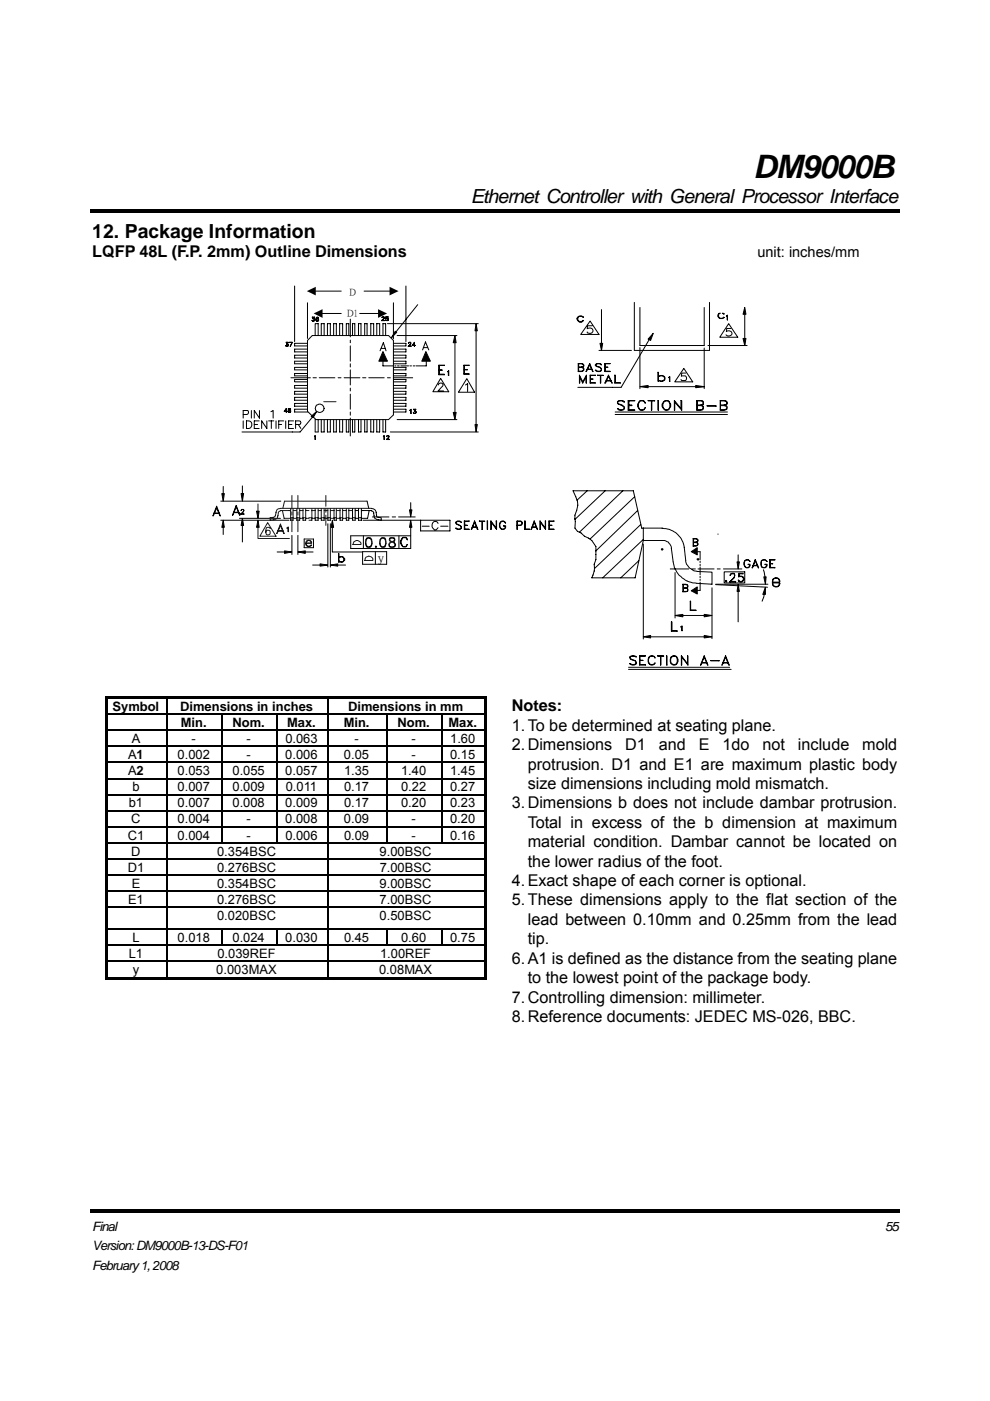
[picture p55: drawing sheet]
<svg xmlns="http://www.w3.org/2000/svg" width="210mm" height="297mm" viewBox="0 0 210 297" stroke-linecap="round" stroke-linejoin="round" font-family="sans-serif">
<defs><g id="words">
<text font-size="6.9" x="159.7" y="37.7">DM9000B</text>
<g font-size="4.1">
<text x="99.8" y="43.1">Ethernet Controller with General Processor Interface</text>
<text x="19.6" y="50.4">12. Package Information</text>
</g>
<g font-size="3.4">
<text x="19.6" y="54.5">LQFP 48L (F.P. 2mm) Outline Dimensions</text>
<text x="108.5" y="150.8">Notes:</text>
<text x="108.5" y="154.9">1. To be determined at seating plane.</text>
<text x="108.5" y="159">2. Dimensions</text>
<text x="132.6" y="159">D1</text>
<text x="139.7" y="159">and</text>
<text x="148.2" y="159">E</text>
<text x="153.2" y="159">1do</text>
<text x="161.7" y="159">not</text>
<text x="169.2" y="159">include</text>
<text x="182.8" y="159">mold</text>
<text x="111.9" y="163.2">protrusion. D1 and E1 are maximum plastic body</text>
<text x="111.9" y="167.3">size dimensions including mold mismatch.</text>
<text x="108.5" y="171.4">3. Dimensions b does not include dambar protrusion.</text>
<text x="111.9" y="175.5">Total in excess of the b dimension at maximum</text>
<text x="111.9" y="179.6">material condition. Dambar cannot be located on</text>
<text x="111.9" y="183.7">the lower radius of the foot.</text>
<text x="108.5" y="187.9">4. Exact shape of each corner is optional.</text>
<text x="108.5" y="192">5. These dimensions apply to the flat section of the</text>
<text x="111.9" y="196.1">lead between 0.10mm and 0.25mm from the lead</text>
<text x="111.9" y="200.2">tip.</text>
<text x="108.5" y="204.3">6. A1 is defined as the distance from the seating plane</text>
<text x="111.9" y="208.4">to the lowest point of the package body.</text>
<text x="108.5" y="212.6">7. Controlling dimension: millimeter.</text>
<text x="108.5" y="216.7">8. Reference documents: JEDEC MS-026, BBC.</text>
</g>
<text font-size="3.1" x="160.6" y="54.5">unit: inches/mm</text>
<text font-size="2.8" x="80.1" y="119.1">y</text>
<g font-size="2.7">
<text x="23.9" y="150.7">Symbol</text>
<text x="38.2" y="150.7">Dimensions in inches</text>
<text x="38.3" y="154.1">Min.</text>
<text x="49.3" y="154.1">Nom.</text>
<text x="60.9" y="154.1">Max.</text>
<text x="72.9" y="154.1">Min.</text>
<text x="73.8" y="150.7">Dimensions in mm</text>
<text x="84.3" y="154.1">Nom.</text>
<text x="95.1" y="154.1">Max.</text>
<text x="27.2" y="160.9">A1</text>
<text x="27.9" y="157.5">A</text>
<text x="37.7" y="160.9">0.002</text>
<text x="40.6" y="157.5">-</text>
<text x="52.3" y="160.9">-</text>
<text x="52.3" y="157.5">-</text>
<text x="60.5" y="160.9">0.006</text>
<text x="60.5" y="157.5">0.063</text>
<text x="72.9" y="160.9">0.05</text>
<text x="75.2" y="157.5">-</text>
<text x="87.2" y="160.9">-</text>
<text x="87.2" y="157.5">-</text>
<text x="95.5" y="160.9">0.15</text>
<text x="95.5" y="157.5">1.60</text>
<text x="27.2" y="164.3">A2</text>
<text x="28.1" y="167.8">b</text>
<text x="37.7" y="167.8">0.007</text>
<text x="37.7" y="164.3">0.053</text>
<text x="49.3" y="167.8">0.009</text>
<text x="49.3" y="164.3">0.055</text>
<text x="60.5" y="164.3">0.057</text>
<text x="60.6" y="167.8">0.011</text>
<text x="72.9" y="164.3">1.35</text>
<text x="72.9" y="167.8">0.17</text>
<text x="85" y="164.3">1.40</text>
<text x="85" y="167.8">0.22</text>
<text x="95.5" y="164.3">1.45</text>
<text x="95.5" y="167.8">0.27</text>
<text x="27.3" y="171.2">b1</text>
<text x="37.7" y="171.2">0.007</text>
<text x="49.3" y="171.2">0.008</text>
<text x="60.5" y="171.2">0.009</text>
<text x="72.9" y="171.2">0.17</text>
<text x="85" y="171.2">0.20</text>
<text x="95.5" y="171.2">0.23</text>
<text x="27.1" y="178">C1</text>
<text x="27.8" y="174.6">C</text>
<text x="37.7" y="178">0.004</text>
<text x="37.7" y="174.6">0.004</text>
<text x="52.3" y="174.6">-</text>
<text x="52.3" y="178">-</text>
<text x="60.5" y="174.6">0.008</text>
<text x="60.5" y="178">0.006</text>
<text x="72.9" y="174.6">0.09</text>
<text x="72.9" y="178">0.09</text>
<text x="87.2" y="174.6">-</text>
<text x="87.2" y="178">-</text>
<text x="95.5" y="174.6">0.20</text>
<text x="95.5" y="178">0.16</text>
<text x="27.1" y="184.8">D1</text>
<text x="27.8" y="181.4">D</text>
<text x="46" y="181.4">0.354BSC</text>
<text x="46" y="184.8">0.276BSC</text>
<text x="80.5" y="181.4">9.00BSC</text>
<text x="80.5" y="184.8">7.00BSC</text>
<text x="27.2" y="191.7">E1</text>
<text x="27.9" y="188.2">E</text>
<text x="46" y="191.7">0.276BSC</text>
<text x="46" y="188.2">0.354BSC</text>
<text x="80.5" y="191.7">7.00BSC</text>
<text x="80.5" y="188.2">9.00BSC</text>
<text x="46" y="195.1">0.020BSC</text>
<text x="80.5" y="195.1">0.50BSC</text>
<text x="27.3" y="203.1">L1</text>
<text x="28.1" y="199.7">L</text>
<text x="37.7" y="199.7">0.018</text>
<text x="46.1" y="203.1">0.039REF</text>
<text x="49.3" y="199.7">0.024</text>
<text x="60.5" y="199.7">0.030</text>
<text x="72.9" y="199.7">0.45</text>
<text x="80.6" y="203.1">1.00REF</text>
<text x="85" y="199.7">0.60</text>
<text x="95.5" y="199.7">0.75</text>
<text x="28.1" y="206.5">y</text>
<text x="45.9" y="206.5">0.003MAX</text>
<text x="80.4" y="206.5">0.08MAX</text>
<text x="19.6" y="260.9">Final</text>
<text x="187.7" y="260.9">55</text>
<text x="19.6" y="265.1">Version: DM9000B-13-DS-F01</text>
<text x="19.6" y="269.2">February 1, 2008</text>
</g>
<g font-size="2">
<text x="74.1" y="62.6">D</text>
<text x="73.6" y="67.1">D1</text>
</g>
</g></defs>
<path d="M19 44.3h171.8v.8h-171.8zM19 256.3h171.8v.7h-171.8z" fill="#000"/>
<g fill="none" stroke="#000" stroke-width=".21">
<path d="M45.3 108.9h1.2M45.4 108.8h1.1M45.9 107.3l.8 2.1-.8-1.7-.8 1.7zM46.8 110.3h14.5M46.8 106.3h12.7M47.3 103.1v1.5M47.3 111.8v1.5M49.6 108.7h1.1M49.7 108.6h.9M50.1 107.2l.8 2-.8-1.8-.8 1.8zM50.8 109.9h8.7M51.1 108.9l.6 .1h-.7l.6-.6v-.4h-.3l-.2 .2 .1-.2h.4l.1 .2-.6 .8"/>
<path d="M51.4 103v1.7M51.4 111.4v3.5M58.8 117h1.5M61.9 113.5v4.1M63.2 113.5v4.1M64.5 114.3v1.8h2v-1.8M64.7 117h1.7M64.8 115.3a.61 .61 0 0 0 .5 .6 .61 .61 0 0 0 .7-.4 .57 .57 0 0 1-1 .1l-.1-.3M66.3 119.8h1.6M69.5 111v9.2M70 111v9.2M71.6 119.8h1.7"/>
<path d="M71.8 117.3l.1 1.9zM72 118.1a.72 .72 0 0 1 1.1 .7l-.2 .2a.62 .62 0 0 1-1 0l.4 .1a.53 .53 0 0 0 .6-.5 .53 .53 0 0 0-.6-.5l-.4 .1zM74.7 107.8v2.5h.6v-2.5M74.7 109.8h.6M75.3 109.9h.7M75.3 108.2h.7M76 107.8v2.5h.6v-2.5M76 109.8h.6M76.9 117h5.1v2.6h-5.1zM77 110.3h18.4v2.3h-6.2v-2.3M77 113.6v2.7M77.5 115.2l.1 .4a.72 .72 0 0 0 1 .4l.3-.8"/>
<path d="M77.6 114.4a.72 .72 0 0 1 1-.3l.2 .3M77.6 115.2l.3 .8M77.7 115.9h.9M77.7 114.2h.9M77.8 106.3l.4 1.5M77.9 114.1l-.2 .3M78.3 108.2l-.4 1.7h-1.3M78.4 114.1l.3 .3M78.7 107.8a1.19 1.19 0 0 1 1.1 1.5l.1 .2 .2 .2 .7 .1v.5l-.7-.1-.6-.3-.3-1.3-.5-.4h-2.1M78.8 115.2l-.4 .8M79 109.6h3.5M79.6 117v2.6"/>
<path d="M79.7 115.8l.1 .1v.1h-.2zM79.7 115.9l.1 .1zM80.5 115.2l.3 .8a.69 .69 0 0 0 .8-.1 .69 .69 0 0 0 .3-.7M80.6 114.4l.2-.3a.62 .62 0 0 1 1 .3M80.6 115.2l.3 .8M80.8 115.9h.8M80.8 114.2h.8M80.9 114.1l-.2 .3M81.4 114.1l.3 .3M81.8 115.2l-.4 .8M82.5 114.4a.72 .72 0 0 1 1.1-.3l.1 .4-.2 .3M82.5 115.8l.3 .2"/>
<path d="M82.6 114.2h1M82.8 114.1l-.2 .3M83.2 109.6h.7M83.5 115.1a.54 .54 0 0 1 .1 .8h-1l-.1-.5M83.5 114.9a.62 .62 0 0 1 .1 1.1h-1l-.1-.6M83.5 114.1v.6M83.7 115.8l-.3 .2M84.5 109.6h3.5M84.6 113.6v2.7M85.3 114l.7-.1 .4 .5-.4-.4-.7 .1a1.23 1.23 0 0 0 .2 1.8h.5l.4-.5-.3 .5-.6 .1a1.13 1.13 0 0 1-.2-2zM87.1 111.8v4.5h-12.7v-2.7h12.7M87.1 106.6v1.5"/>
<path d="M89.5 111.6h1.5M92.9 111a.66 .66 0 0 0-.8-.4 .66 .66 0 0 0-.5 .6 .92 .92 0 0 0 .9 1.1l.4-.4M93.4 111.6h1.6M96.6 110.7a.76 .76 0 0 1 1.2 0l-.4-.1-.7 .1 .1 .3 .8 .4a.45 .45 0 0 1 .1 .8 .81 .81 0 0 1-1.1-.2l.4 .2 .7-.2v-.4l-.9-.5zM98.4 110.4h1.1v.2h-1v1.6h1h-1.1zM98.5 111.3h.6l-.6 .1M100.1 111.8h1M100.2 111.7h.8M100.6 110.4l.7 1.8h-.1l-.6-1.5-.7 1.5zM101.6 110.4h1.2v.2h-1.2zM102.2 110.6v1.6l.1-1.6M103.3 110.4l.1 1.8z"/>
<path d="M104.1 110.4l1.1 1.6 .1-1.6v1.8l-1.1-1.5-.1 1.5zM106.1 110.7a.63 .63 0 0 1 .6-.3 .63 .63 0 0 1 .5 .5 .66 .66 0 0 0-.7-.3 .66 .66 0 0 0-.5 .5v.5a.57 .57 0 0 0 .6 .6 .57 .57 0 0 0 .5-.6l-.3-.1h.4a.66 .66 0 0 1-.6 .8 .66 .66 0 0 1-.7-.7zM109.6 111.4l.9-.1a.49 .49 0 0 0 .3-.4 .49 .49 0 0 0-.4-.5h-.8v1.8M109.6 110.6h.9a.41 .41 0 0 1-.1 .7h-.8M111.3 110.4l.1 1.8h.9h-1zM112.8 111.8h1M112.8 111.7h.9M113.3 110.4l.7 1.8-.7-1.5-.7 1.5zM114.5 110.4l1.1 1.6 .1-1.6v1.8l-1.1-1.5-.1 1.5zM116.4 110.4h1.1v.2h-1v1.6h1h-1.1zM116.5 111.3h.5l-.5 .1"/>
</g>
<g fill="none" stroke="#1a1a1a" stroke-width=".21">
<path d="M54.7 111.8v2.4h6.7M54.7 106.8v1.6M56.7 110.8l1.8 2.9h-3.4zM57.3 112.1a.46 .46 0 0 0-.4-.3 .46 .46 0 0 0-.5 .3l-.1 .8 .2 .4a.58 .58 0 0 0 .8-.1v-.6l-.2-.1h-.6l-.2 .4M58.8 112.6h1.2M58.9 112.5h1.1M59.5 111.1l.7 2-.7-1.7-.8 1.7zM59.9 108.2l.3 1.7h1.4M60.8 112l.3-.3v1v-.8zM61.6 107.8v2.5h.5v-2.5M61.6 109.8h.5M61.9 105.1v2.8"/>
<path d="M61.9 108.5v.7M61.9 109.9v2.8M62.1 108.2h.8M62.1 109.9h.8M62.9 109.8h.6M62.9 107.8v2.5h.6v-2.5M63.2 105.1v2.8M63.2 108.5v.7M63.2 109.9v2.8M63.5 108.2h.7M63.5 109.9h.7M64.2 109.8h.6"/>
<path d="M64.2 107.8v2.5h.6v-2.5M64.5 114.3h2M64.8 108.2h.7M64.8 109.9h.7M64.9 115.2h1.2a.63 .63 0 0 0-.7-.7 .63 .63 0 0 0-.6 .8M64.9 115.1h1.1a.55 .55 0 0 0-.6-.5 .55 .55 0 0 0-.5 .7M65.5 109.8h.6M66.1 108.2h.7M66.1 109.9h.7M66.1 107.8v2.5h-.6M66.8 109.8h.7M66.8 107.8v2.5h.7v-2.5"/>
<path d="M67.5 108.2h.6M67.5 109.9h.6M68.1 109.8h.6M68.1 107.8v2.5h.6v-2.5M68.7 108.2h.8M68.7 109.9h.8M69.1 105.1v2.2M69.1 107.9v.7M69.1 109.2v2.2M69.5 109.8h.5M69.5 107.8v2.5h.5v-2.5M70 108.2h.8"/>
<path d="M70 109.9h.8M70.8 109.8h.5M70.8 107.8v2.5h.5v-2.5M71.3 108.2h.8M71.3 109.9h.8M72.1 109.8h.5M72.1 107.8v2.5h.5v-2.5M72.6 108.2h.8M72.6 109.9h.8M73.4 109.8h.6M73.4 107.8v2.5h.6v-2.5M74 108.2h.7"/>
<path d="M74 109.9h.7M75.1 114.9a.87 .87 0 0 1 .9-.2 .87 .87 0 0 1 .5 .7h-1.7zM77.6 114.4l-.1 .8M77.6 118.2a.91 .91 0 0 1 .9-.2 .91 .91 0 0 1 .6 .8h-1.8zM77.7 114.4l-.1 .8M77.8 106.3h-17.5l-.3 1.5M78.7 107.8h-19.2l-.7 .2-.5 1.5-1 .3v.5l.7-.1a.99 .99 0 0 0 .9-.8l.1-.8 .5-.4h2.1M78.7 114.4l.1 .8M78.8 114.4l.1 .8M80.6 114.4l-.1 .8M80.7 114.4l-.1 .8M81.7 114.4l.1 .8"/>
<path d="M81.8 114.4l.1 .8M82.5 114.4l.1 .3 .3 .2h.4l.2 .2M82.6 114.4l.2 .3 .7 .2M83.5 114.8l-.6 .1-.4 .5M83.5 114.7l-.2 .1a.79 .79 0 0 0-.8 .6"/>
</g>
<g fill="#000" stroke="#000" stroke-width=".21">
<path d="M47.3 110.3l.3 1.5h-.6z" fill-rule="evenodd"/>
<path d="M47 104.6h.6l-.3 1.7z" fill-rule="evenodd"/>
<path d="M51.4 109.9l.2 1.5h-.5z" fill-rule="evenodd"/>
<path d="M51.1 104.6h.5l-.2 1.7z" fill-rule="evenodd"/>
<path d="M54.4 108.4h.5l-.2 1.5z" fill-rule="evenodd"/>
<path d="M54.7 110.3l.2 1.5h-.5z" fill-rule="evenodd"/>
<path d="M60.3 116.8l1.6 .2-1.6 .3z" fill-rule="evenodd"/>
<path d="M63.2 117l1.5-.2v.5z" fill-rule="evenodd"/>
<path d="M67.9 119.5l1.6 .3-1.6 .2z" fill-rule="evenodd"/>
<path d="M70 119.8l1.6-.3v.5z" fill-rule="evenodd"/>
<path d="M87.1 110.3l.2 1.5h-.5z" fill-rule="evenodd"/>
<path d="M86.8 108.1h.5l-.2 1.5z" fill-rule="evenodd"/>
</g>
<path d="M79.9 117.3h1.9v1.9h-1.9z" fill="#fff"/>
<g fill="none" stroke="#000" stroke-width=".21">
<path d="M60.6 73.3h.1M60.9 72.9l.2 .1v.3h-.2M61.1 73.1l-.4-.2 .4-.3h-.4h.4l-.3 .3 .3 .1v.3h-.5h.5M61.4 72.6h.6l-.5 .8M62.5 60.6v11.8M65.2 64.2v7.6M65.2 72.8h-2.7v.5h2.7M65.2 74h-2.7v.6h2.7M65.2 75.3h-2.7v.6h2.7M65.2 76.6h-2.7v.5h2.7M65.2 77.9h-2.7v.5h2.7M65.2 79.2h-2.7v.5h2.7"/>
<path d="M66.2 71.1h16.2l1 1.1v15.8l-1 1h-15.4l-1.8-1.8v-15zM66.2 68l.1 .1M66.5 67.5l.2 .2v.3l-.2 .1M66.7 67.3l-.5-.1h.5l-.3 .3 .3 .2v.3l-.5 .1-.1-.2 .2 .2 .4-.2M66.7 67.2l-.4 .3 .4 .3M66.7 61.7h5.6M66.8 71.1v-2.5h.7v2.5M67.1 67.3l.4 .1-.2-.2-.2 .1v.8l.4-.1v-.5h-.4v.2M67.1 67.9l.1 .2 .3-.2M67.1 67.8l.1-.3 .3 .3M67.2 67.3v.8M67.2 67.5l-.1 .3"/>
<path d="M67.3 67.5l.2 .3-.2 .3M68.1 71.1v-2.5h.6v2.5M68.2 66.5h4.1M69.4 71.1v-2.5h.6v2.5M70.7 71.1v-2.5h.6v2.5M72 71.1v-2.5h.6v2.5M73.4 71.1v-2.5h.6v2.5M74.3 67.7v3.7M74.3 72.1v.6M74.3 73.3v3.3M74.3 77.1v.7M74.3 78.4v3.2"/>
<path d="M74.7 71.1v-2.5h.5v2.5M76 71.1v-2.5h.5v2.5M76.3 66.5h4.1M77.2 61.7h5.6M77.3 71.1v-2.5h.5v2.5M78.6 71.1v-2.5h.6v2.5M79.9 71.1v-2.5h.6v2.5M80.6 74.4l.7-1.7 .6 1.7M80.8 73.9h.9M81 67.9l.5 .1h-.6l.5-.5v-.3h-.4h.4l.1 .2-.5 .6M81.2 71.1v-2.5h.6v2.5M81.2 76.6v1h2.1"/>
<path d="M81.8 67.9h.2M82.1 67.5h.2v.4h-.2M82.1 68.6h19.3M82.3 67.7l-.1-.2h-.4l.1-.3h.4h-.4v.3l.2-.1 .2 .1v.4h-.5l.5-.1M83.4 64.2v7.6M83.4 72.8h2.7v.5h-2.7M83.4 74h2.7v.6h-2.7M83.4 75.3h2.7v.6h-2.7M83.4 76.6h2.7v.5h-2.7M83.4 77.9h2.7v.5h-2.7M83.4 79.2h2.7v.5h-2.7M83.7 77.6h.2"/>
<path d="M84.2 71.1h12.7M84.3 77.6h.3M85 77.6h1.6M86.1 60.6v11.8M86.6 73.3l.6 .1h-.6l.5-.5-.1-.3-.4 .2v-.1l.5-.1v.3l-.5 .5M86.9 77.6h.3M87.4 73.2l.6 .1h-.6l.5-.7v.8M87.6 77.6h.3M87.9 72.7l-.5 .6M88.6 64.6l-4.7 5.8M89.6 74.2l.6-1.7 .7 1.7M89.8 73.7h.8"/>
<path d="M90.4 76.6v1h-2.2M93 77.4h1.2l-1.1 .1v1.8h1.1v.2h-1.2zM93.1 78.4h.6l-.6 .1M94.9 78.8l.2-.2v1v-.9zM96.5 72.7v14.7M98.4 77.4h1.1l-1.1 .1v1.7l1.1 .1h-1.1zM98.4 78.3h.7l-.7 .1M100.9 70.1v19.9M122.5 67.2a.85 .85 0 0 1 1.2 0l-.1 .1a.62 .62 0 0 0-.7-.2 .62 .62 0 0 0-.4 .7l.2 .3a.69 .69 0 0 0 .9-.2l.1 .1a.71 .71 0 0 1-1 .2 .71 .71 0 0 1-.2-1zM122.7 77.8h.6a.49 .49 0 0 1 .5 .5 .49 .49 0 0 1-.5 .5h-.7v-1.7h.7a.46 .46 0 0 1 .5 .5l-.5 .3M122.9 79.5l.6 1.5 .8-1.5v1.7l-.1-1.3-.7 1.3-.6-1.3v1.3zM123.3 77.8l.2-.1 .2-.3-.4-.3h-.6v1.6h.6l.4-.3v-.2l-.4-.3h-.6"/>
<path d="M124.4 78.3h1.2M124.5 78.3h1M125 77.1l.7 1.7-.7-1.5-.8 1.5zM125.1 79.5h1.1l-1 .1v1.5l1 .1h-1.1zM125.1 68.1l1.9 2.8h-3.9zM125.6 69.1h-1v.5a.71 .71 0 0 1 .7 0 .71 .71 0 0 1 .4 .6 .69 .69 0 0 1-.5 .5 .69 .69 0 0 1-.7-.3M126.4 77.1a.88 .88 0 0 1 1.1 .2l-.4-.2h-.4l-.4 .2 .1 .3 .9 .3a.48 .48 0 0 1 .2 .5 .48 .48 0 0 1-.4 .4h-.4l-.5-.3 .5 .2h.4l.4-.2-.2-.5-1.1-.5zM126.7 79.5l1.2 .1zM127 74.3h6.9M127.3 79.6v1.6l.1-1.6M127.5 65.6v7.2M128.2 77.1h1.1h-1v1.6l1 .1h-1.1z"/>
<path d="M128.3 77.8h.6l-.6 .1M129 79.5l.8 1.7-.8-1.4-.6 1.4h-.2zM130.3 79.5h.2v1.6l1 .1h-1.2zM134.5 64.1v10.2h15.9v-10.2M135.7 65.2v8.1h13.6v-8.1M135.7 73.7v8.7M137.6 72l-5.9 10.1h-9.2M139.5 78.9l.1 2zM139.6 79.9a.76 .76 0 0 1 1-.2 .76 .76 0 0 1 .3 .9 .95 .95 0 0 1-1.3 0 .88 .88 0 0 0 1.3-.2 .66 .66 0 0 0-.8-.7zM145 78.1l1.9 2.9h-3.8zM145.4 79.1h-.9v.7l.8-.1a.6 .6 0 0 1 0 1h-.8l-.1-.2M149.3 73.8v8.6"/>
<path d="M150.1 73.3h8.3M152.5 66.4a.6 .6 0 0 0-.3 .7 .6 .6 0 0 0 .6 .4h.3l.4-.2-.1-.1-.3 .3h-.3a.56 .56 0 0 1-.5-.6 .56 .56 0 0 1 .5-.5M153.1 66.4l.3 .2 .1-.1-.2-.1M154 67l.2-.2v1v-.9zM154.5 68.6l1.9 2.9h-3.8zM154.9 69.6h-.8l-.1 .7a.66 .66 0 0 1 .8-.1 .66 .66 0 0 1 .3 .8 .82 .82 0 0 1-1.2 0M157.9 66.6v6.7M51.6 87.9l.9-.1 .2-.3-.1-.4-1-.1v1.6M51.6 89.2v1.6M52.3 89.2a.91 .91 0 0 1 1 .4l.1 .6-.2 .4-.5 .2h-.4zM53.3 87v1.6M53.9 90h.7"/>
<path d="M54.9 89.2h-1v1.6h1M55 87v1.6l-1.1-1.6v1.6M56.6 89.2v1.6l-1.1-1.6v1.6M57 89.2h1.1M57.4 87.3l.5-.3v1.6M57.5 89.2v1.6M58.5 89.2v1.6M59.1 90h.6M60.2 89.2h-1.1v1.6M60.6 89.2v1.6M60.7 86.7l-.4 .5h.5h-.6l.5-.6v.8zM61.1 86.7l.2 .3 .3 .1-.1 .3h-.3l-.1-.3 .3-.1 .2-.3z"/>
<path d="M61.1 87.3l.2 .1M61.2 86.6v.3l.4 .1v.4h-.2h-.3v-.4l.4-.1v-.3M61.2 86.7h.3M61.2 90h.7M61.6 87.3l-.1 .1M61.7 80.1h4.1M62.2 89.2h-1v1.6h1M62.7 90l1-.1v-.6l-1-.1v1.6M63.2 90l.6 .8M65.2 80.5h-2.7v.5h2.7M65.2 85.5h-2.7v.6h2.7M65.2 86.8h-2.7v.6h2.8"/>
<path d="M65.2 81.7h-2.7v.6h2.7M65.2 83h-2.7v.6h2.7M65.2 84.2h-2.7v.7h2.7M66.2 88.5l-2.6 3.1h-12.3M66.4 80.1h.7M66.8 92.3v.9v-.8l-.1 .1zM66.8 88.9v2.7h.7v-2.6M67.1 85.9a.92 .92 0 0 1 1.4 .2 .92 .92 0 0 1-.5 1.3 .92 .92 0 0 1-1.2-.8zM67.7 80.1h3.3M68.1 89v2.6h.6v-2.6M69.4 89v2.6h.6v-2.6M70.7 89v2.6h.6v-2.6"/>
<path d="M71.7 80.1h.6M72 89v2.6h.6v-2.6M73 80.1h3.3M73.4 89v2.6h.6v-2.6M74.3 82.3v.6M74.3 83.6v3.2M74.3 87.4v.6M74.3 88.6v3.8M74.7 89v2.6h.5v-2.6M76 89v2.6h.5v-2.6M76.9 80.1h.7M77.3 89v2.6h.5v-2.6"/>
<path d="M78.2 80.1h3.2M78.6 89v2.6h.6v-2.6M79.9 89v2.6h.6v-2.6M81.2 89v2.6h.6v-2.6M81.3 92.5l.1-.2v.9v-.8zM82 93.1h.5l-.5 .1M82.1 92.3h.3l.1 .4-.5 .5 .5-.6-.2-.3-.3 .2zM82.1 80.1h.7M82.8 91.6h18.6M83.4 80.5h2.7v.5h-2.7M83.4 85.5h2.7v.6h-2.7M83.4 86.8h2.7v.6h-2.7"/>
<path d="M83.4 81.7h2.7v.6h-2.7M83.4 83h2.7v.6h-2.7M83.4 84.2h2.7v.7h-2.7M83.4 80.1h4.1M84.2 89h12.7M86.9 87l.3-.2v.9l-.1-.8zM87.7 87.5l.1 .2M87.9 87.1l.3 .2v.2l-.5 .2-.1-.3 .3 .3 .3-.3M87.9 87.2l.3 .2M88 87.2l.2 .2-.2 .3M88.1 86.9h-.4v-.1h.5l-.3 .4M88.1 86.8l-.2 .4"/>
<path d="M93 81.6a.46 .46 0 0 1 .7-.3 .46 .46 0 0 1 0 .7l-.8 .9h1.1M93.4 80.2l1.7 2.9h-3.3zM98.7 81.6l.4-.3v1.7M99 80.3l1.6 2.9h-3.4zM125.2 80.4h.5M128.5 80.8h1.1M128.6 80.7h1M130.4 87.4h23.8M130.4 87.9h23.8M131.1 85a1.1 1.1 0 0 1 1.3 .2h-.2a.83 .83 0 0 0-1.2 0l.1 .4 .8 .3a.65 .65 0 0 1 .3 1 1.03 1.03 0 0 1-1.3-.3h.2a.75 .75 0 0 0 1.2 0 1.42 1.42 0 0 0-1.3-1l-.1-.4zM133.2 84.9h1.4l-1.2 .1v1.9l1.2 .1h-1.4zM133.4 85.9h.6v.1h-.6"/>
<path d="M135.6 85l.7-.1 .5 .5-.3-.3-.7-.1a1.11 1.11 0 0 0 0 1.9h.5l.5-.5-.3 .5a1.02 1.02 0 0 1-1.1-.4 1.02 1.02 0 0 1 0-1.3zM137.4 84.9l1.4 .1zM137.4 82h11.9M138.1 85v2l.1-2M139.5 84.9l.1 2.1zM140.6 85.2a.88 .88 0 0 1 1-.3 .88 .88 0 0 1 .6 .8v.5a.92 .92 0 0 1-.9 .8 .92 .92 0 0 1-.9-.8v-.5zM140.9 85.1a.75 .75 0 0 1 1.1 .6 .92 .92 0 0 1-.8 1.2 1.05 1.05 0 0 1-.3-1.8zM141.8 80l.2-.1v1l-.1-1zM143 84.9l1.4 1.7v-1.7h.1v2.1l-1.4-1.8-.1 1.8zM147.8 85.9l1.2 .1 .1 .5-.1 .4-1.3 .1v-2.1l1.3 .1 .1 .6-.1 .3-.4 .1M148.6 85.9l.4-.1v-.7l-1.2-.1v1.9h.8l.4-.1v-.7l-1.2-.1M149.9 86h1.9v.1h-1.9z"/>
<path d="M152.8 85.9l1.1 .1a.49 .49 0 0 1 .3 .4 .49 .49 0 0 1-.3 .5l-1.2 .1v-2.1l1.2 .1a.47 .47 0 0 1 .3 .4 .47 .47 0 0 1-.3 .5l-.4 .1M153.5 85.9l.6-.3-.2-.5-1.1-.1v1.9h.7l.4-.1 .2-.5-.6-.3h-.7M70.5 111.8v5.2M70.5 117h6.4M121.5 104.1h12.8l1.8 7.9h4.3a4.8 4.8 0 0 1 4.7 4l.3 2.9a2.71 2.71 0 0 0 2.4 2.3l3.2 .1v2.6l-3.3-.2a5.4 5.4 0 0 1-5-4.6l-.4-2.8a1.9 1.9 0 0 0-1.9-1.7h-4l-1.7 7.9h-9.2a4.4 4.4 0 0 0 .5-2.9l.3-1v-2.7l-.8-1.3-1.6-.9-.7-.7-.8-.4-.5-.6v-2.8a3.9 3.9 0 0 0 .2-3.9zM124.5 104.1l-2.2 1.9M128.3 104.1l-6.4 6M132.1 104.1l-9.2 8.7M134.6 105.3l-9.5 9M135.2 108.2l-8.9 8.6M135.4 118.9l-3.8 3.6M135.8 111.2l-9.8 9.3"/>
<path d="M136.4 112v2.6M136.4 115.4v20.1M136.4 114.4l-8.6 8.1M140.2 116.4h.4M140.4 116.3v.4M147 114.9l.8 .1 .2 .4-.4 .4h-.6v-1.6h.6l.4 .2-.1 .5-.3 .1M147.2 117h1.2v1.6M147.6 114.9h.2l.1-.5-.9-.1v1.4l.8-.1v-.5l-.8-.1M147.7 118.6h.6M148 118.4v.4M148.4 119v.3M148.4 119.6v.4"/>
<path d="M152.2 113.2h.1M156.5 117.6v1.5M157.9 118.9l.3-.3h.4l.4 .4a.65 .65 0 0 0-.6-.2 .65 .65 0 0 0-.6 .5l.3 .9h.7l.1-.5-.3-.1h.4v.4a.67 .67 0 0 1-.7 .4 .67 .67 0 0 1-.6-.7zM159.6 120h1.1M159.7 119.9h.9M160.1 118.6l.7 1.8-.7-1.5-.6 1.5zM161.4 118.9a.73 .73 0 0 1 1.2 .1 .79 .79 0 0 0-1.2 0v1l.2 .2 .6 .1 .3-.3v-.3l-.3-.1h.4a.66 .66 0 0 1-.6 .8 .66 .66 0 0 1-.7-.7zM163.2 118.6h1.1v.2h-1v1.5l1 .1h-1.1zM163.3 119.5h.5h-.5M133.5 139.3a1.15 1.15 0 0 1 1.4 0l-.5-.2-.7 .1-.1 .3 .4 .3a.85 .85 0 0 1 .9 .9 .95 .95 0 0 1-1.4 0l.5 .2 .8-.2-.1-.6-1-.3zM135.6 139h1.2l-1.1 .1v1.8h1.1v.1h-1.2zM135.7 140h.6h-.6"/>
<path d="M137.6 139.3a.76 .76 0 0 1 1.3 .2 .8 .8 0 0 0-1.1-.3 .8 .8 0 0 0-.3 1.1 .78 .78 0 0 0 .6 .6 .78 .78 0 0 0 .8-.3 .83 .83 0 0 1-1.1 .3 .83 .83 0 0 1-.4-1.1zM137.9 135h12.1M139.4 139l1.3 .1zM140.1 139.1v1.9v-1.9M141.3 139l.1 2zM142.1 120.6h3.9M142.3 139.3a.97 .97 0 0 1 1.4 .2 .97 .97 0 0 1-.4 1.4 .93 .93 0 0 1-1.1-.3 .93 .93 0 0 1 0-1.1zM142.3 139.5a.69 .69 0 0 1 .8-.4 .69 .69 0 0 1 .5 .7 .78 .78 0 0 1-.8 1.1 .87 .87 0 0 1-.5-1.4zM142.3 131.8h.2v1.9l1.1 .1h-1.3zM143.1 121.4v9.6M144.5 139l1.3 1.7 .1-1.7v2l-1.4-1.7v1.7zM144.5 132.8l.1-.1v1l-.1-.9-.1 .2z"/>
<path d="M144.8 130.5h4.5M144.9 124.6l.8 .1 .2 .5-.1 .2-1 .1v-1.6l1 .1 .1 .4-.5 .3M145.4 124.6l.4-.2-.1-.4h-.8v1.4h.8v-.6l-.8-.1M146.3 127.5l.1 1.8 1.2 .1h-1.3zM146.7 120.6h.7M148 120.6h3.4M148.4 120.2v1.6M148.4 122.2v.3M148.4 122.8v.3M148.4 123.4v1.8h-1.3M149.3 139l.8 2-.8-1.7-.8 1.7zM151 124.6v10.8"/>
<path d="M151.7 124l11 .5M151.7 123.9h11.1M152.1 120.6h.6M153.4 120.6h3.9M153.5 121.2h4.4v2.4h-4.4zM153.8 139l.8 2h-.1l-.7-1.7-.7 1.7zM153.9 123.1l.2 .1-.1 .2-.2-.1zM153.9 123.2l.1 .1zM154.8 123.3l1.2 .1h-1.3l1-1.2v-.4l-.5-.1-.4 .3 .1-.2a.63 .63 0 0 1 .8-.1l.1 .4-.1 .4-.9 .9M156.5 125.4v6.4M156.6 123.1l.2 .2M157.3 122.2a.56 .56 0 0 1 .3 .6 .56 .56 0 0 1-.3 .5"/>
<path d="M157.6 122.6a.75 .75 0 0 0-1-.3l.1-.7h.8l-.7 .1-.1 .5a.64 .64 0 0 1 .9 .2 .64 .64 0 0 1-.2 .9 .64 .64 0 0 1-.9-.3h.1a.57 .57 0 0 0 .5 .3 .57 .57 0 0 0 .5-.4M161.9 120.8l.3 1.5M162 126l-.4 1.5M163.8 123.4h1.4M163.8 123.5h1.5M163.8 123.6h1.5M163.9 122.9a.77 .77 0 0 1 1-.2 .77 .77 0 0 1 .3 1 .75 .75 0 0 1-.9 .6 .75 .75 0 0 1-.5-1zM165.4 123.3a.85 .85 0 0 0-1.1-.8 .85 .85 0 0 0-.5 1.2 .82 .82 0 0 0 .8 .8 .82 .82 0 0 0 .8-.8M133.3 141.5h21.4M133.3 141.9h21.7M148.7 140.6h1.2M148.8 140.5h1"/>
<path d="M150.7 140l1.7 .1zM153.2 140.6h1.2M153.3 140.5h1"/>
</g>
<g fill="#000" stroke="#000" stroke-width=".21">
<path d="M81.2 74.5l.9 2.1h-1.8z" fill-rule="evenodd"/>
<path d="M83.8 70.2l.3 .3-1.1 1.1z" fill-rule="evenodd"/>
<path d="M90.3 74.5l.9 2.1h-1.8z" fill-rule="evenodd"/>
<path d="M96.5 71.1l.2 1.6h-.6z" fill-rule="evenodd"/>
<path d="M100.9 68.6l.3 1.5h-.5z" fill-rule="evenodd"/>
<path d="M127.2 72.8h.6l-.3 1.5z" fill-rule="evenodd"/>
<path d="M138.5 70.7l-.6 1.5-.5-.3z" fill-rule="evenodd"/>
<path d="M157.5 71.8h.7l-.3 1.5z" fill-rule="evenodd"/>
<path d="M157.9 65.2l.3 1.4h-.7z" fill-rule="evenodd"/>
<path d="M66 88.3l1.2-1.1-.8 1.4z" fill-rule="evenodd"/>
<path d="M96.1 87.4h.6l-.2 1.6z" fill-rule="evenodd"/>
<path d="M100.7 90h.5l-.3 1.6z" fill-rule="evenodd"/>
<path d="M135.7 82l1.7-.3v.5z" fill-rule="evenodd"/>
<path d="M147.5 81.7l1.8 .3-1.8 .2z" fill-rule="evenodd"/>
<path d="M70.5 110.3l.2 1.5h-.5z" fill-rule="evenodd"/>
<path d="M146.6 117l1.2-.9v1.5z" fill-rule="evenodd"/>
<path d="M156.3 119.1h.5l-.3 1.5z" fill-rule="evenodd"/>
<path d="M136.4 135l1.5-.3v.6z" fill-rule="evenodd"/>
<path d="M143.1 130.5l1.7-.2v.5z" fill-rule="evenodd"/>
<path d="M146.6 125.3l1.2-.9v1.5z" fill-rule="evenodd"/>
<path d="M149.3 134.7l1.7 .3-1.7 .3z" fill-rule="evenodd"/>
<path d="M149.3 130.3l1.7 .2-1.7 .3z" fill-rule="evenodd"/>
<path d="M156.5 123.9l.3 1.5h-.5z" fill-rule="evenodd"/>
<path d="M162.3 124.5v1.5h-.6z" fill-rule="evenodd"/>
<path d="M161.9 122.3h.5l-.1 1.6z" fill-rule="evenodd"/>
</g>
<path d="M68.6 85.2h2.6" fill="none" stroke="#1a1a1a" stroke-width=".21"/>
<path d="M65.1 61.7l1.9-.9v1.8zM66.5 66.5l1.9-.9v1.8zM80.2 65.6l1.9 .9-1.9 .9zM82.6 60.8l1.9 .9-1.9 .9z" fill="#000"/>
<g fill="#000">
<path d="M22.4 147.6h.5v.5h-.5zM22.4 147.6h80.8v.5h-80.8zM22.4 148.1h.5v3.2h-.5zM22.4 151.3h.5v.3h-.5zM22.4 151.6h.5v3.1h-.5zM22.4 154.7h.5v.3h-.5zM22.4 155h.5v3.1h-.5zM22.4 158.1h.5v.3h-.5zM35.3 151.3h.3v.3h-.3zM35.3 154.7h.3v.3h-.3zM35.3 158.1h.3v.3h-.3zM47 151.3h.3v.3h-.3z"/>
<path d="M47 154.7h.3v.3h-.3zM47 158.1h.3v.3h-.3zM58.7 151.3h.2v.3h-.2zM58.7 154.7h.2v.3h-.2zM58.7 158.1h.2v.3h-.2zM69.4 151.3h.3v.3h-.3zM69.4 154.7h.3v.3h-.3zM69.4 158.1h.3v.3h-.3zM82 151.3h.3v.3h-.3zM82 154.7h.3v.3h-.3zM82 158.1h.3v.3h-.3zM93.7 151.3h.2v.3h-.2z"/>
<path d="M93.7 154.7h.2v.3h-.2zM93.7 158.1h.2v.3h-.2zM102.7 147.6h.5v.5h-.5zM102.7 148.1h.5v3.2h-.5zM102.7 151.3h.5v.3h-.5zM102.7 151.6h.5v3.1h-.5zM102.7 154.7h.5v.3h-.5zM102.7 155h.5v3.1h-.5zM102.7 158.1h.5v.3h-.5zM22.4 158.4h.5v3.1h-.5zM22.4 161.5h.5v.3h-.5zM22.4 161.8h.5v3.2h-.5z"/>
<path d="M22.4 165h.5v.2h-.5zM22.4 165.2h.5v3.2h-.5zM22.4 168.4h.5v.2h-.5zM22.4 168.6h.5v3.1h-.5zM22.4 171.7h.5v.3h-.5zM22.4 172h.5v3.2h-.5zM22.4 175.4h.5v3.2h-.5zM22.4 178.6h.5v.3h-.5zM35.3 161.5h.3v.3h-.3zM35.3 165h.3v.2h-.3zM35.3 168.4h.3v.2h-.3zM35.3 171.7h.3v.3h-.3z"/>
<path d="M35.3 178.6h.3v.3h-.3zM47 161.5h.3v.3h-.3zM47 165h.3v.2h-.3zM47 168.4h.3v.2h-.3zM47 171.7h.3v.3h-.3zM58.7 161.5h.2v.3h-.2zM58.7 165h.2v.2h-.2zM58.7 168.4h.2v.2h-.2zM58.7 171.7h.2v.3h-.2zM69.4 161.5h.3v.3h-.3zM69.4 165h.3v.2h-.3zM69.4 168.4h.3v.2h-.3z"/>
<path d="M69.4 171.7h.3v.3h-.3zM69.4 178.6h.3v.3h-.3zM82 161.5h.3v.3h-.3zM82 165h.3v.2h-.3zM82 168.4h.3v.2h-.3zM82 171.7h.3v.3h-.3zM93.7 161.5h.2v.3h-.2zM93.7 165h.2v.2h-.2zM93.7 168.4h.2v.2h-.2zM93.7 171.7h.2v.3h-.2zM102.7 158.4h.5v3.1h-.5zM102.7 161.5h.5v.3h-.5z"/>
<path d="M102.7 161.8h.5v3.2h-.5zM102.7 165h.5v.2h-.5zM102.7 165.2h.5v3.2h-.5zM102.7 168.4h.5v.2h-.5zM102.7 168.6h.5v3.1h-.5zM102.7 171.7h.5v.3h-.5zM102.7 172h.5v3.2h-.5zM102.7 175.4h.5v3.2h-.5zM102.7 178.6h.5v.3h-.5zM22.4 178.9h.5v3.1h-.5zM22.4 182h.5v.3h-.5zM22.4 182.3h.5v3.1h-.5z"/>
<path d="M22.4 185.4h.5v.3h-.5zM22.4 185.7h.5v3.1h-.5zM22.4 188.8h.5v.3h-.5zM22.4 189.1h.5v3.1h-.5zM22.4 192.2h.5v.3h-.5zM22.4 192.5h.5v4.4h-.5zM35.3 182h.3v.3h-.3zM35.3 185.4h.3v.3h-.3zM35.3 188.8h.3v.3h-.3zM35.3 192.2h.3v.3h-.3zM69.4 182h.3v.3h-.3zM69.4 185.4h.3v.3h-.3z"/>
<path d="M69.4 188.8h.3v.3h-.3zM69.4 192.2h.3v.3h-.3zM102.7 178.9h.5v3.1h-.5zM102.7 182h.5v.3h-.5zM102.7 182.3h.5v3.1h-.5zM102.7 185.4h.5v.3h-.5zM102.7 185.7h.5v3.1h-.5zM102.7 188.8h.5v.3h-.5zM102.7 189.1h.5v3.1h-.5zM102.7 192.2h.5v.3h-.5zM102.7 192.5h.5v4.4h-.5zM22.4 197.1h.5v3.2h-.5z"/>
<path d="M22.4 200.3h.5v.3h-.5zM22.4 200.6h.5v3.1h-.5zM22.4 203.7h.5v.3h-.5zM22.4 204h.5v3.6h-.5zM22.4 207.1h12.9v.5h-12.9zM35.3 200.3h.3v.3h-.3zM35.3 203.7h.3v.3h-.3zM35.3 207.1h34.1v.5h-34.1zM69.4 200.3h.3v.3h-.3zM69.4 203.7h.3v.3h-.3zM69.4 207.1h33.3v.5h-33.3zM102.7 197.1h.5v3.2h-.5z"/>
<path d="M102.7 200.3h.5v.3h-.5zM102.7 200.6h.5v3.1h-.5zM102.7 203.7h.5v.3h-.5zM102.7 204h.5v3.6h-.5zM102.7 207.1h.5v.5h-.5z"/>
</g>
<g fill="none" stroke="#000" stroke-width=".23">
<path d="M22.9 151.4h12.4M22.9 158.2h12.4M35.5 148.1v3.2M35.5 151.6v3.1M35.5 155v3.1M35.5 158.4v3.1M35.6 151.4h11.4M35.6 158.2h11.4M47.3 151.4h11.4M47.3 158.2h11.4M58.8 151.6v3.1M58.8 155v3.1"/>
<path d="M58.8 158.4v3.1M58.9 151.4h10.5M58.9 158.2h10.5M69.7 151.4h12.3M69.7 158.2h12.3M82.3 151.4h11.4M82.3 158.2h11.4M93.9 151.4h8.8M93.9 158.2h8.8M22.9 165.1h12.4M35.5 161.8v3.2M35.5 165.2v3.2"/>
<path d="M35.5 168.6v3.1M35.5 172v3.2M35.5 175.4v3.2M35.5 178.9v3.1M35.6 165.1h11.4M47.3 165.1h11.4M58.8 161.8v3.2M58.8 165.2v3.2M58.8 168.6v3.1M58.8 172v3.2M58.8 175.4v3.2M58.9 165.1h10.5"/>
<path d="M69.7 165.1h12.3M82.3 165.1h11.4M93.9 165.1h8.8M22.9 182.1h12.4M22.9 189h12.4M35.5 182.3v3.1M35.5 185.7v3.1M35.5 189.1v3.1M35.5 192.5v4.4M35.5 197.1v3.2M35.6 182.1h33.8M35.6 189h33.8"/>
<path d="M58.8 197.1v3.2M69.7 182.1h33M69.7 189h33M22.9 203.8h12.4M35.5 200.6v3.1M35.5 204v3.1M35.6 203.8h33.8M69.7 203.8h33"/>
</g>
<g fill="none" stroke="#000" stroke-width=".25">
<path d="M22.9 154.8h12.4M35.6 154.8h11.4M47.1 151.6v3.1M47.1 155v3.1M47.1 158.4v3.1M47.3 154.8h11.4M58.9 154.8h10.5M69.5 148.1v3.2M69.5 151.6v3.1M69.5 155v3.1M69.5 158.4v3.1M69.7 154.8h12.3"/>
<path d="M82.1 151.6v3.1M82.1 155v3.1M82.1 158.4v3.1M82.3 154.8h11.4M93.8 151.6v3.1M93.8 155v3.1M93.8 158.4v3.1M93.9 154.8h8.8M22.4 175.3h80.8M22.9 161.6h12.4M22.9 168.5h12.4M22.9 171.9h12.4"/>
<path d="M22.9 178.7h12.4M35.6 161.6h11.4M35.6 168.5h11.4M35.6 171.9h11.4M35.6 178.7h33.8M47.1 161.8v3.2M47.1 165.2v3.2M47.1 168.6v3.1M47.1 172v3.2M47.1 175.4v3.2M47.3 161.6h11.4M47.3 168.5h11.4"/>
<path d="M47.3 171.9h11.4M58.9 161.6h10.5M58.9 168.5h10.5M58.9 171.9h10.5M69.5 161.8v3.2M69.5 165.2v3.2M69.5 168.6v3.1M69.5 172v3.2M69.5 175.4v3.2M69.5 178.9v3.1M69.7 161.6h12.3M69.7 168.5h12.3"/>
<path d="M69.7 171.9h12.3M69.7 178.7h33M82.1 161.8v3.2M82.1 165.2v3.2M82.1 168.6v3.1M82.1 172v3.2M82.1 175.4v3.2M82.3 161.6h11.4M82.3 168.5h11.4M82.3 171.9h11.4M93.8 161.8v3.2M93.8 165.2v3.2"/>
<path d="M93.8 168.6v3.1M93.8 172v3.2M93.8 175.4v3.2M93.9 161.6h8.8M93.9 168.5h8.8M93.9 171.9h8.8M22.4 197h80.8M22.9 185.5h12.4M22.9 192.4h12.4M35.6 185.5h33.8M35.6 192.4h33.8M47.1 197.1v3.2"/>
<path d="M69.5 182.3v3.1M69.5 185.7v3.1M69.5 189.1v3.1M69.5 192.5v4.4M69.5 197.1v3.2M69.7 185.5h33M69.7 192.4h33M82.1 197.1v3.2M93.8 197.1v3.2M22.9 200.4h12.4M35.6 200.4h33.8M69.5 200.6v3.1"/>
<path d="M69.5 204v3.1M69.7 200.4h33"/>
</g>
<use href="#words"/>
</svg>
